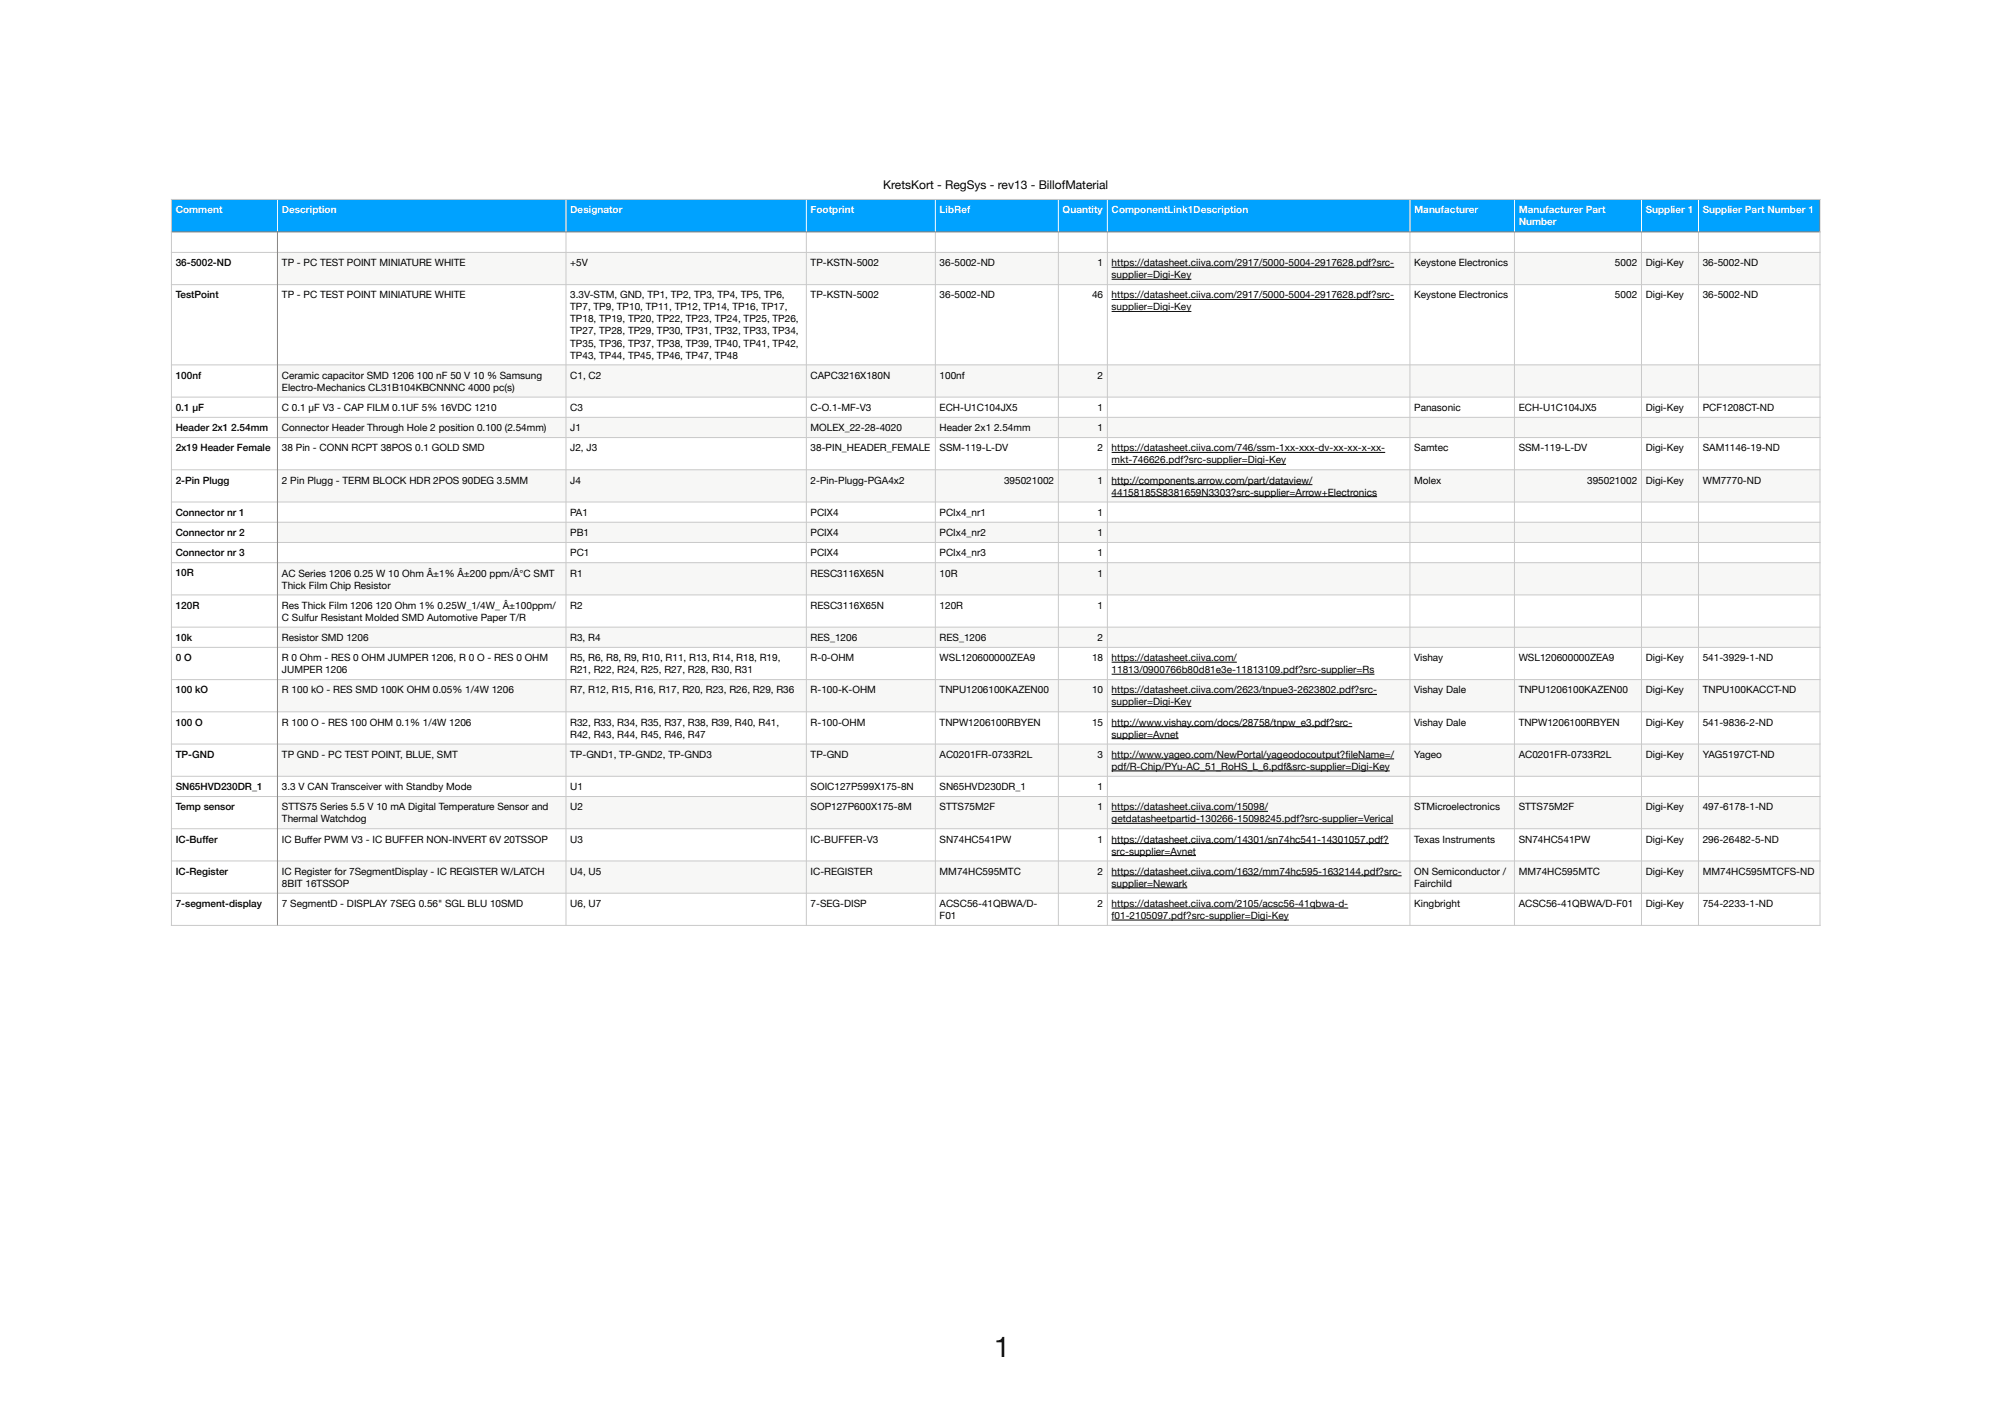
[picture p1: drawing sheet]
<svg xmlns="http://www.w3.org/2000/svg" width="707mm" height="500mm" viewBox="0 0 707 500" stroke-linecap="round" stroke-linejoin="round" font-family="sans-serif">
<defs><g id="words">
<text font-size="10.1" x="350.7" y="478.8">1</text>
<text font-size="4.2" x="311.5" y="66.7">KretsKort - RegSys - rev13 - BillofMaterial</text>
<g font-size="3.5" fill="#fff">
<text x="62" y="75.2">Comment</text>
<text x="99.4" y="75.2">Description</text>
<text x="201.1" y="75.2">Designator</text>
<text x="285.9" y="75.2">Footprint</text>
<text x="331.4" y="75.2">LibRef</text>
<text x="374.8" y="75.2">Quantity</text>
<text x="392.1" y="75.2">ComponentLink1Description</text>
<text x="498.8" y="75.2">Manufacturer</text>
<text x="535.7" y="75.2">Manufacturer Part</text>
<text x="580.5" y="75.2">Supplier 1</text>
<text x="600.6" y="75.2">Supplier Part Number 1</text>
<text x="535.7" y="79.5">Number</text>
</g>
<g font-size="3.5">
<text x="62" y="93.9">36-5002-ND</text>
<text x="99.5" y="93.9">TP - PC TEST POINT MINIATURE WHITE</text>
<text x="201.1" y="93.9">+5V</text>
<text x="285.9" y="93.9">TP-KSTN-5002</text>
<text x="331.4" y="93.9">36-5002-ND</text>
<text x="387.2" y="93.9">1</text>
<text x="392.1" y="93.9">https://datasheet.ciiva.com/2917/5000-5004-2917628.pdf?src-</text>
<text x="498.8" y="93.9">Keystone Electronics</text>
<text x="569.7" y="93.9">5002</text>
<text x="580.5" y="93.9">Digi-Key</text>
<text x="600.6" y="93.9">36-5002-ND</text>
<text x="392.1" y="98.1">supplier=Digi-Key</text>
<text x="62" y="105.3">TestPoint</text>
<text x="99.5" y="105.3">TP - PC TEST POINT MINIATURE WHITE</text>
<text x="201.1" y="105.3">3.3V-STM, GND, TP1, TP2, TP3, TP4, TP5, TP6,</text>
<text x="285.9" y="105.3">TP-KSTN-5002</text>
<text x="331.4" y="105.3">36-5002-ND</text>
<text x="385.2" y="105.3">46</text>
<text x="392.1" y="105.3">https://datasheet.ciiva.com/2917/5000-5004-2917628.pdf?src-</text>
<text x="498.8" y="105.3">Keystone Electronics</text>
<text x="569.7" y="105.3">5002</text>
<text x="580.5" y="105.3">Digi-Key</text>
<text x="600.6" y="105.3">36-5002-ND</text>
<text x="201.1" y="109.5">TP7, TP9, TP10, TP11, TP12, TP14, TP16, TP17,</text>
<text x="201.1" y="113.7">TP18, TP19, TP20, TP22, TP23, TP24, TP25, TP26,</text>
<text x="392.1" y="109.5">supplier=Digi-Key</text>
<text x="201.1" y="118">TP27, TP28, TP29, TP30, TP31, TP32, TP33, TP34,</text>
<text x="201.1" y="122.2">TP35, TP36, TP37, TP38, TP39, TP40, TP41, TP42,</text>
<text x="201.1" y="126.4">TP43, TP44, TP45, TP46, TP47, TP48</text>
<text x="62" y="133.6">100nf</text>
<text x="99.5" y="133.6">Ceramic capacitor SMD 1206 100 nF 50 V 10 % Samsung</text>
<text x="99.5" y="137.8">Electro-Mechanics CL31B104KBCNNNC 4000 pc(s)</text>
<text x="201.1" y="133.6">C1, C2</text>
<text x="285.9" y="133.6">CAPC3216X180N</text>
<text x="331.4" y="133.6">100nf</text>
<text x="387.2" y="133.6">2</text>
<text x="62" y="144.9">0.1 µF</text>
<text x="99.5" y="144.9">C 0.1 µF V3 - CAP FILM 0.1UF 5% 16VDC 1210</text>
<text x="201.1" y="144.9">C3</text>
<text x="285.9" y="144.9">C-O.1-MF-V3</text>
<text x="331.4" y="144.9">ECH-U1C104JX5</text>
<text x="387.2" y="144.9">1</text>
<text x="498.8" y="144.9">Panasonic</text>
<text x="535.7" y="144.9">ECH-U1C104JX5</text>
<text x="580.5" y="144.9">Digi-Key</text>
<text x="600.6" y="144.9">PCF1208CT-ND</text>
<text x="62" y="152.1">Header 2x1 2.54mm</text>
<text x="99.5" y="152.1">Connector Header Through Hole 2 position 0.100 (2.54mm)</text>
<text x="201.1" y="152.1">J1</text>
<text x="285.9" y="152.1">MOLEX_22-28-4020</text>
<text x="331.4" y="152.1">Header 2x1 2.54mm</text>
<text x="387.2" y="152.1">1</text>
<text x="62" y="159.2">2x19 Header Female</text>
<text x="99.5" y="159.2">38 Pin - CONN RCPT 38POS 0.1 GOLD SMD</text>
<text x="201.1" y="159.2">J2, J3</text>
<text x="285.9" y="159.2">38-PIN_HEADER_FEMALE</text>
<text x="331.4" y="159.2">SSM-119-L-DV</text>
<text x="387.2" y="159.2">2</text>
<text x="392.1" y="159.2">https://datasheet.ciiva.com/746/ssm-1xx-xxx-dv-xx-xx-x-xx-</text>
<text x="498.8" y="159.2">Samtec</text>
<text x="535.7" y="159.2">SSM-119-L-DV</text>
<text x="580.5" y="159.2">Digi-Key</text>
<text x="600.6" y="159.2">SAM1146-19-ND</text>
<text x="392.1" y="163.4">mkt-746626.pdf?src-supplier=Digi-Key</text>
<text x="62" y="170.6">2-Pin Plugg</text>
<text x="99.5" y="170.6">2 Pin Plugg - TERM BLOCK HDR 2POS 90DEG 3.5MM</text>
<text x="201.1" y="170.6">J4</text>
<text x="285.9" y="170.6">2-Pin-Plugg-PGA4x2</text>
<text x="354.2" y="170.6">395021002</text>
<text x="387.2" y="170.6">1</text>
<text x="392.1" y="170.6">http://components.arrow.com/part/dataview/</text>
<text x="498.8" y="170.6">Molex</text>
<text x="559.9" y="170.6">395021002</text>
<text x="580.5" y="170.6">Digi-Key</text>
<text x="600.6" y="170.6">WM7770-ND</text>
<text x="392.1" y="174.8">44158185S8381659N3303?src-supplier=Arrow+Electronics</text>
<text x="62" y="181.9">Connector nr 1</text>
<text x="201.1" y="181.9">PA1</text>
<text x="285.9" y="181.9">PCIX4</text>
<text x="331.4" y="181.9">PCIx4_nr1</text>
<text x="387.2" y="181.9">1</text>
<text x="62" y="189.1">Connector nr 2</text>
<text x="201.1" y="189.1">PB1</text>
<text x="285.9" y="189.1">PCIX4</text>
<text x="331.4" y="189.1">PCIx4_nr2</text>
<text x="387.2" y="189.1">1</text>
<text x="62" y="196.2">Connector nr 3</text>
<text x="201.1" y="196.2">PC1</text>
<text x="285.9" y="196.2">PCIX4</text>
<text x="331.4" y="196.2">PCIx4_nr3</text>
<text x="387.2" y="196.2">1</text>
<text x="62" y="203.3">10R</text>
<text x="99.5" y="203.3">AC Series 1206 0.25 W 10 Ohm Â±1% Â±200 ppm/Â°C SMT</text>
<text x="201.1" y="203.3">R1</text>
<text x="285.9" y="203.3">RESC3116X65N</text>
<text x="331.4" y="203.3">10R</text>
<text x="387.2" y="203.3">1</text>
<text x="99.5" y="207.6">Thick Film Chip Resistor</text>
<text x="62" y="214.7">120R</text>
<text x="99.5" y="214.7">Res Thick Film 1206 120 Ohm 1% 0.25W_1/4W_ Â±100ppm/</text>
<text x="201.1" y="214.7">R2</text>
<text x="285.9" y="214.7">RESC3116X65N</text>
<text x="331.4" y="214.7">120R</text>
<text x="387.2" y="214.7">1</text>
<text x="99.5" y="218.9">C Sulfur Resistant Molded SMD Automotive Paper T/R</text>
<text x="62" y="226.1">10k</text>
<text x="99.5" y="226.1">Resistor SMD 1206</text>
<text x="201.1" y="226.1">R3, R4</text>
<text x="285.9" y="226.1">RES_1206</text>
<text x="331.4" y="226.1">RES_1206</text>
<text x="387.2" y="226.1">2</text>
<text x="62" y="233.2">0 O</text>
<text x="99.5" y="233.2">R 0 Ohm - RES 0 OHM JUMPER 1206, R 0 O - RES 0 OHM</text>
<text x="201.1" y="233.2">R5, R6, R8, R9, R10, R11, R13, R14, R18, R19,</text>
<text x="285.9" y="233.2">R-0-OHM</text>
<text x="331.4" y="233.2">WSL120600000ZEA9</text>
<text x="385.2" y="233.2">18</text>
<text x="392.1" y="233.2">https://datasheet.ciiva.com/</text>
<text x="498.8" y="233.2">Vishay</text>
<text x="535.7" y="233.2">WSL120600000ZEA9</text>
<text x="580.5" y="233.2">Digi-Key</text>
<text x="600.6" y="233.2">541-3929-1-ND</text>
<text x="99.5" y="237.4">JUMPER 1206</text>
<text x="201.1" y="237.4">R21, R22, R24, R25, R27, R28, R30, R31</text>
<text x="392.1" y="237.4">11813/0900766b80d81e3e-11813109.pdf?src-supplier=Rs</text>
<text x="62" y="244.6">100 kO</text>
<text x="99.5" y="244.6">R 100 kO - RES SMD 100K OHM 0.05% 1/4W 1206</text>
<text x="201.1" y="244.6">R7, R12, R15, R16, R17, R20, R23, R26, R29, R36</text>
<text x="285.9" y="244.6">R-100-K-OHM</text>
<text x="331.4" y="244.6">TNPU1206100KAZEN00</text>
<text x="385.2" y="244.6">10</text>
<text x="392.1" y="244.6">https://datasheet.ciiva.com/2623/tnpue3-2623802.pdf?src-</text>
<text x="498.8" y="244.6">Vishay Dale</text>
<text x="535.7" y="244.6">TNPU1206100KAZEN00</text>
<text x="580.5" y="244.6">Digi-Key</text>
<text x="600.6" y="244.6">TNPU100KACCT-ND</text>
<text x="392.1" y="248.8">supplier=Digi-Key</text>
<text x="62" y="255.9">100 O</text>
<text x="99.5" y="255.9">R 100 O - RES 100 OHM 0.1% 1/4W 1206</text>
<text x="201.1" y="255.9">R32, R33, R34, R35, R37, R38, R39, R40, R41,</text>
<text x="285.9" y="255.9">R-100-OHM</text>
<text x="331.4" y="255.9">TNPW1206100RBYEN</text>
<text x="385.2" y="255.9">15</text>
<text x="392.1" y="255.9">http://www.vishay.com/docs/28758/tnpw_e3.pdf?src-</text>
<text x="498.8" y="255.9">Vishay Dale</text>
<text x="535.7" y="255.9">TNPW1206100RBYEN</text>
<text x="580.5" y="255.9">Digi-Key</text>
<text x="600.6" y="255.9">541-9836-2-ND</text>
<text x="201.1" y="260.2">R42, R43, R44, R45, R46, R47</text>
<text x="392.1" y="260.2">supplier=Avnet</text>
<text x="62" y="267.3">TP-GND</text>
<text x="99.5" y="267.3">TP GND - PC TEST POINT, BLUE, SMT</text>
<text x="201.1" y="267.3">TP-GND1, TP-GND2, TP-GND3</text>
<text x="285.9" y="267.3">TP-GND</text>
<text x="331.4" y="267.3">AC0201FR-0733R2L</text>
<text x="387.2" y="267.3">3</text>
<text x="392.1" y="267.3">http://www.yageo.com/NewPortal/yageodocoutput?fi leName=/</text>
<text x="498.8" y="267.3">Yageo</text>
<text x="535.7" y="267.3">AC0201FR-0733R2L</text>
<text x="580.5" y="267.3">Digi-Key</text>
<text x="600.6" y="267.3">YAG5197CT-ND</text>
<text x="392.1" y="271.5">pdf/R-Chip/PYu-AC_51_RoHS_L_6.pdf&amp;src-supplier=Digi-Key</text>
<text x="62" y="278.7">SN65HVD230DR_1</text>
<text x="99.5" y="278.7">3.3 V CAN Transceiver with Standby Mode</text>
<text x="201.1" y="278.7">U1</text>
<text x="285.9" y="278.7">SOIC127P599X175-8N</text>
<text x="331.4" y="278.7">SN65HVD230DR_1</text>
<text x="387.2" y="278.7">1</text>
<text x="62" y="285.8">Temp sensor</text>
<text x="99.5" y="285.8">STTS75 Series 5.5 V 10 mA Digital Temperature Sensor and</text>
<text x="201.1" y="285.8">U2</text>
<text x="285.9" y="285.8">SOP127P600X175-8M</text>
<text x="331.4" y="285.8">STTS75M2F</text>
<text x="387.2" y="285.8">1</text>
<text x="392.1" y="285.8">https://datasheet.ciiva.com/15098/</text>
<text x="498.8" y="285.8">STMicroelectronics</text>
<text x="535.7" y="285.8">STTS75M2F</text>
<text x="580.5" y="285.8">Digi-Key</text>
<text x="600.6" y="285.8">497-6178-1-ND</text>
<text x="99.5" y="290">Thermal Watchdog</text>
<text x="392.1" y="290">getdatasheetpartid-130266-15098245.pdf?src-supplier=Verical</text>
<text x="62" y="297.2">IC-Buffer</text>
<text x="99.5" y="297.2">IC Buff er PWM V3 - IC BUFFER NON-INVERT 6V 20TSSOP</text>
<text x="201.1" y="297.2">U3</text>
<text x="285.9" y="297.2">IC-BUFFER-V3</text>
<text x="331.4" y="297.2">SN74HC541PW</text>
<text x="387.2" y="297.2">1</text>
<text x="392.1" y="297.2">https://datasheet.ciiva.com/14301/sn74hc541-14301057.pdf?</text>
<text x="498.8" y="297.2">Texas Instruments</text>
<text x="535.7" y="297.2">SN74HC541PW</text>
<text x="580.5" y="297.2">Digi-Key</text>
<text x="600.6" y="297.2">296-26482-5-ND</text>
<text x="392.1" y="301.4">src-supplier=Avnet</text>
<text x="62" y="308.5">IC-Register</text>
<text x="99.5" y="308.5">IC Register for 7SegmentDisplay - IC REGISTER W/LATCH</text>
<text x="201.1" y="308.5">U4, U5</text>
<text x="285.9" y="308.5">IC-REGISTER</text>
<text x="331.4" y="308.5">MM74HC595MTC</text>
<text x="387.2" y="308.5">2</text>
<text x="392.1" y="308.5">https://datasheet.ciiva.com/1632/mm74hc595-1632144.pdf?src-</text>
<text x="498.8" y="308.5">ON Semiconductor /</text>
<text x="535.7" y="308.5">MM74HC595MTC</text>
<text x="580.5" y="308.5">Digi-Key</text>
<text x="600.6" y="308.5">MM74HC595MTCFS-ND</text>
<text x="99.5" y="312.8">8BIT 16TSSOP</text>
<text x="392.1" y="312.8">supplier=Newark</text>
<text x="498.8" y="312.8">Fairchild</text>
<text x="62" y="319.9">7-segment-display</text>
<text x="99.5" y="319.9">7 SegmentD - DISPLAY 7SEG 0.56&quot; SGL BLU 10SMD</text>
<text x="201.1" y="319.9">U6, U7</text>
<text x="285.9" y="319.9">7-SEG-DISP</text>
<text x="331.4" y="319.9">ACSC56-41QBWA/D-</text>
<text x="387.2" y="319.9">2</text>
<text x="392.1" y="319.9">https://datasheet.ciiva.com/2105/acsc56-41qbwa-d-</text>
<text x="498.8" y="319.9">Kingbright</text>
<text x="535.7" y="319.9">ACSC56-41QBWA/D-F01</text>
<text x="580.5" y="319.9">Digi-Key</text>
<text x="600.6" y="319.9">754-2233-1-ND</text>
<text x="331.4" y="324.1">F01</text>
<text x="392.1" y="324.1">f01-2105097.pdf?src-supplier=Digi-Key</text>
</g>
</g></defs>
<g fill="#00a2ff">
<path d="M60.5 70.4h37.4v11.4h-37.4z"/>
<path d="M97.9 70.4h101.7v11.4h-101.7z"/>
<path d="M199.6 70.4h84.8v11.4h-84.8z"/>
<path d="M284.4 70.4h45.5v11.4h-45.5z"/>
<path d="M329.9 70.4h43.4v11.4h-43.4z"/>
<path d="M373.3 70.4h17.3v11.4h-17.3z"/>
<path d="M390.6 70.4h106.7v11.4h-106.7z"/>
<path d="M497.3 70.4h36.9v11.4h-36.9z"/>
<path d="M534.2 70.4h44.8v11.4h-44.8z"/>
<path d="M579 70.4h20.1v11.4h-20.1z"/>
<path d="M599.1 70.4h42.9v11.4h-42.9z"/>
</g>
<g fill="#f7f7f6">
<path d="M97.9 89h101.7v11.4h-101.7z"/>
<path d="M199.6 89h84.8v11.4h-84.8z"/>
<path d="M284.4 89h45.5v11.4h-45.5z"/>
<path d="M329.9 89h43.4v11.4h-43.4z"/>
<path d="M373.3 89h17.3v11.4h-17.3z"/>
<path d="M390.6 89h106.7v11.4h-106.7z"/>
<path d="M497.3 89h36.9v11.4h-36.9z"/>
<path d="M534.2 89h44.8v11.4h-44.8z"/>
<path d="M579 89h20.1v11.4h-20.1z"/>
<path d="M599.1 89h42.9v11.4h-42.9z"/>
<path d="M97.9 128.7h101.7v11.4h-101.7z"/>
<path d="M199.6 128.7h84.8v11.4h-84.8z"/>
<path d="M284.4 128.7h45.5v11.4h-45.5z"/>
<path d="M329.9 128.7h43.4v11.4h-43.4z"/>
<path d="M373.3 128.7h17.3v11.4h-17.3z"/>
<path d="M390.6 128.7h106.7v11.4h-106.7z"/>
<path d="M497.3 128.7h36.9v11.4h-36.9z"/>
<path d="M534.2 128.7h44.8v11.4h-44.8z"/>
<path d="M579 128.7h20.1v11.4h-20.1z"/>
<path d="M599.1 128.7h42.9v11.4h-42.9z"/>
<path d="M97.9 147.2h101.7v7.1h-101.7z"/>
<path d="M199.6 147.2h84.8v7.1h-84.8z"/>
<path d="M284.4 147.2h45.5v7.1h-45.5z"/>
<path d="M329.9 147.2h43.4v7.1h-43.4z"/>
<path d="M373.3 147.2h17.3v7.1h-17.3z"/>
<path d="M390.6 147.2h106.7v7.1h-106.7z"/>
<path d="M497.3 147.2h36.9v7.1h-36.9z"/>
<path d="M534.2 147.2h44.8v7.1h-44.8z"/>
<path d="M579 147.2h20.1v7.1h-20.1z"/>
<path d="M599.1 147.2h42.9v7.1h-42.9z"/>
<path d="M97.9 165.7h101.7v11.4h-101.7z"/>
<path d="M199.6 165.7h84.8v11.4h-84.8z"/>
<path d="M284.4 165.7h45.5v11.4h-45.5z"/>
<path d="M329.9 165.7h43.4v11.4h-43.4z"/>
<path d="M373.3 165.7h17.3v11.4h-17.3z"/>
<path d="M390.6 165.7h106.7v11.4h-106.7z"/>
<path d="M497.3 165.7h36.9v11.4h-36.9z"/>
<path d="M534.2 165.7h44.8v11.4h-44.8z"/>
<path d="M579 165.7h20.1v11.4h-20.1z"/>
<path d="M599.1 165.7h42.9v11.4h-42.9z"/>
<path d="M97.9 184.2h101.7v7.1h-101.7z"/>
<path d="M199.6 184.2h84.8v7.1h-84.8z"/>
<path d="M284.4 184.2h45.5v7.1h-45.5z"/>
<path d="M329.9 184.2h43.4v7.1h-43.4z"/>
<path d="M373.3 184.2h17.3v7.1h-17.3z"/>
<path d="M390.6 184.2h106.7v7.1h-106.7z"/>
<path d="M497.3 184.2h36.9v7.1h-36.9z"/>
<path d="M534.2 184.2h44.8v7.1h-44.8z"/>
<path d="M579 184.2h20.1v7.1h-20.1z"/>
<path d="M599.1 184.2h42.9v7.1h-42.9z"/>
<path d="M97.9 198.5h101.7v11.3h-101.7z"/>
<path d="M199.6 198.5h84.8v11.3h-84.8z"/>
<path d="M284.4 198.5h45.5v11.3h-45.5z"/>
<path d="M329.9 198.5h43.4v11.3h-43.4z"/>
<path d="M373.3 198.5h17.3v11.3h-17.3z"/>
<path d="M390.6 198.5h106.7v11.3h-106.7z"/>
<path d="M497.3 198.5h36.9v11.3h-36.9z"/>
<path d="M534.2 198.5h44.8v11.3h-44.8z"/>
<path d="M579 198.5h20.1v11.3h-20.1z"/>
<path d="M599.1 198.5h42.9v11.3h-42.9z"/>
<path d="M97.9 221.2h101.7v7.1h-101.7z"/>
<path d="M199.6 221.2h84.8v7.1h-84.8z"/>
<path d="M284.4 221.2h45.5v7.1h-45.5z"/>
<path d="M329.9 221.2h43.4v7.1h-43.4z"/>
<path d="M373.3 221.2h17.3v7.1h-17.3z"/>
<path d="M390.6 221.2h106.7v7.1h-106.7z"/>
<path d="M497.3 221.2h36.9v7.1h-36.9z"/>
<path d="M534.2 221.2h44.8v7.1h-44.8z"/>
<path d="M579 221.2h20.1v7.1h-20.1z"/>
<path d="M599.1 221.2h42.9v7.1h-42.9z"/>
<path d="M97.9 239.7h101.7v11.4h-101.7z"/>
<path d="M199.6 239.7h84.8v11.4h-84.8z"/>
<path d="M284.4 239.7h45.5v11.4h-45.5z"/>
<path d="M329.9 239.7h43.4v11.4h-43.4z"/>
<path d="M373.3 239.7h17.3v11.4h-17.3z"/>
<path d="M390.6 239.7h106.7v11.4h-106.7z"/>
<path d="M497.3 239.7h36.9v11.4h-36.9z"/>
<path d="M534.2 239.7h44.8v11.4h-44.8z"/>
<path d="M579 239.7h20.1v11.4h-20.1z"/>
<path d="M599.1 239.7h42.9v11.4h-42.9z"/>
<path d="M97.9 262.4h101.7v11.4h-101.7z"/>
<path d="M199.6 262.4h84.8v11.4h-84.8z"/>
<path d="M284.4 262.4h45.5v11.4h-45.5z"/>
<path d="M329.9 262.4h43.4v11.4h-43.4z"/>
<path d="M373.3 262.4h17.3v11.4h-17.3z"/>
<path d="M390.6 262.4h106.7v11.4h-106.7z"/>
<path d="M497.3 262.4h36.9v11.4h-36.9z"/>
<path d="M534.2 262.4h44.8v11.4h-44.8z"/>
<path d="M579 262.4h20.1v11.4h-20.1z"/>
<path d="M599.1 262.4h42.9v11.4h-42.9z"/>
<path d="M97.9 280.9h101.7v11.4h-101.7z"/>
<path d="M199.6 280.9h84.8v11.4h-84.8z"/>
<path d="M284.4 280.9h45.5v11.4h-45.5z"/>
<path d="M329.9 280.9h43.4v11.4h-43.4z"/>
<path d="M373.3 280.9h17.3v11.4h-17.3z"/>
<path d="M390.6 280.9h106.7v11.4h-106.7z"/>
<path d="M497.3 280.9h36.9v11.4h-36.9z"/>
<path d="M534.2 280.9h44.8v11.4h-44.8z"/>
<path d="M579 280.9h20.1v11.4h-20.1z"/>
<path d="M599.1 280.9h42.9v11.4h-42.9z"/>
<path d="M97.9 303.7h101.7v11.3h-101.7z"/>
<path d="M199.6 303.7h84.8v11.3h-84.8z"/>
<path d="M284.4 303.7h45.5v11.3h-45.5z"/>
<path d="M329.9 303.7h43.4v11.3h-43.4z"/>
<path d="M373.3 303.7h17.3v11.3h-17.3z"/>
<path d="M390.6 303.7h106.7v11.3h-106.7z"/>
<path d="M497.3 303.7h36.9v11.3h-36.9z"/>
<path d="M534.2 303.7h44.8v11.3h-44.8z"/>
<path d="M579 303.7h20.1v11.3h-20.1z"/>
<path d="M599.1 303.7h42.9v11.3h-42.9z"/>
</g>
<g fill="none" stroke="#000" stroke-width=".35">
<path d="M392.1 94.3h99.7M392.1 98.5h28.1M392.1 105.6h99.7M392.1 109.9h28.1M392.1 159.6h96.5M392.1 163.8h61.5M392.1 170.9h70.8M392.1 175.2h93.6M392.1 233.6h44.2M392.1 237.8h92.7M392.1 244.9h93.6M392.1 249.2h28.1"/>
<path d="M392.1 256.3h84.9M392.1 260.5h23.6M392.1 267.7h99.7M392.1 271.9h98.1M392.1 286.2h55.2M392.1 290.4h99.4M392.1 297.5h97.8M392.1 301.8h29.8M392.1 308.9h102.3M392.1 313.1h26.7M392.1 320.3h83.5M392.1 324.5h62.5"/>
</g>
<path d="M97.9 70.2v11.4M199.6 70.2v11.6M284.4 70.2v11.6M329.9 70.2v11.6M373.3 70.2v11.6M390.6 70.2v11.6M497.3 70.2v11.6M534.2 70.2v11.6M579 70.2v11.6M599.1 70.2v11.6" fill="none" stroke="#fff" stroke-width=".35"/>
<g fill="none" stroke="#c9c9c9" stroke-width=".35">
<path d="M60.3 70.4h581.9M60.5 70.2v256.4M642 70.2v256.4M60.3 89h581.9M199.6 81.8v244.8M284.4 81.8v244.8M329.9 81.8v244.8M373.3 81.8v244.8M390.6 81.8v244.8M497.3 81.8v244.8M534.2 81.8v244.8M579 81.8v244.8"/>
<path d="M599.1 81.8v244.8M60.3 100.4h581.9M60.3 128.7h581.9M60.3 140.1h581.9M60.3 147.2h581.9M60.3 154.3h581.9M60.3 165.7h581.9M60.3 177.1h581.9M60.3 184.2h581.9M60.3 191.3h581.9M60.3 198.5h581.9M60.3 209.8h581.9"/>
<path d="M60.3 221.2h581.9M60.3 228.3h581.9M60.3 239.7h581.9M60.3 251.1h581.9M60.3 262.4h581.9M60.3 273.8h581.9M60.3 280.9h581.9M60.3 292.3h581.9M60.3 303.7h581.9M60.3 315h581.9M60.3 326.4h581.9"/>
</g>
<path d="M60.3 81.8h581.9M97.9 81.6v245" fill="none" stroke="#89847f" stroke-width=".35"/>
<use href="#words"/>
</svg>
